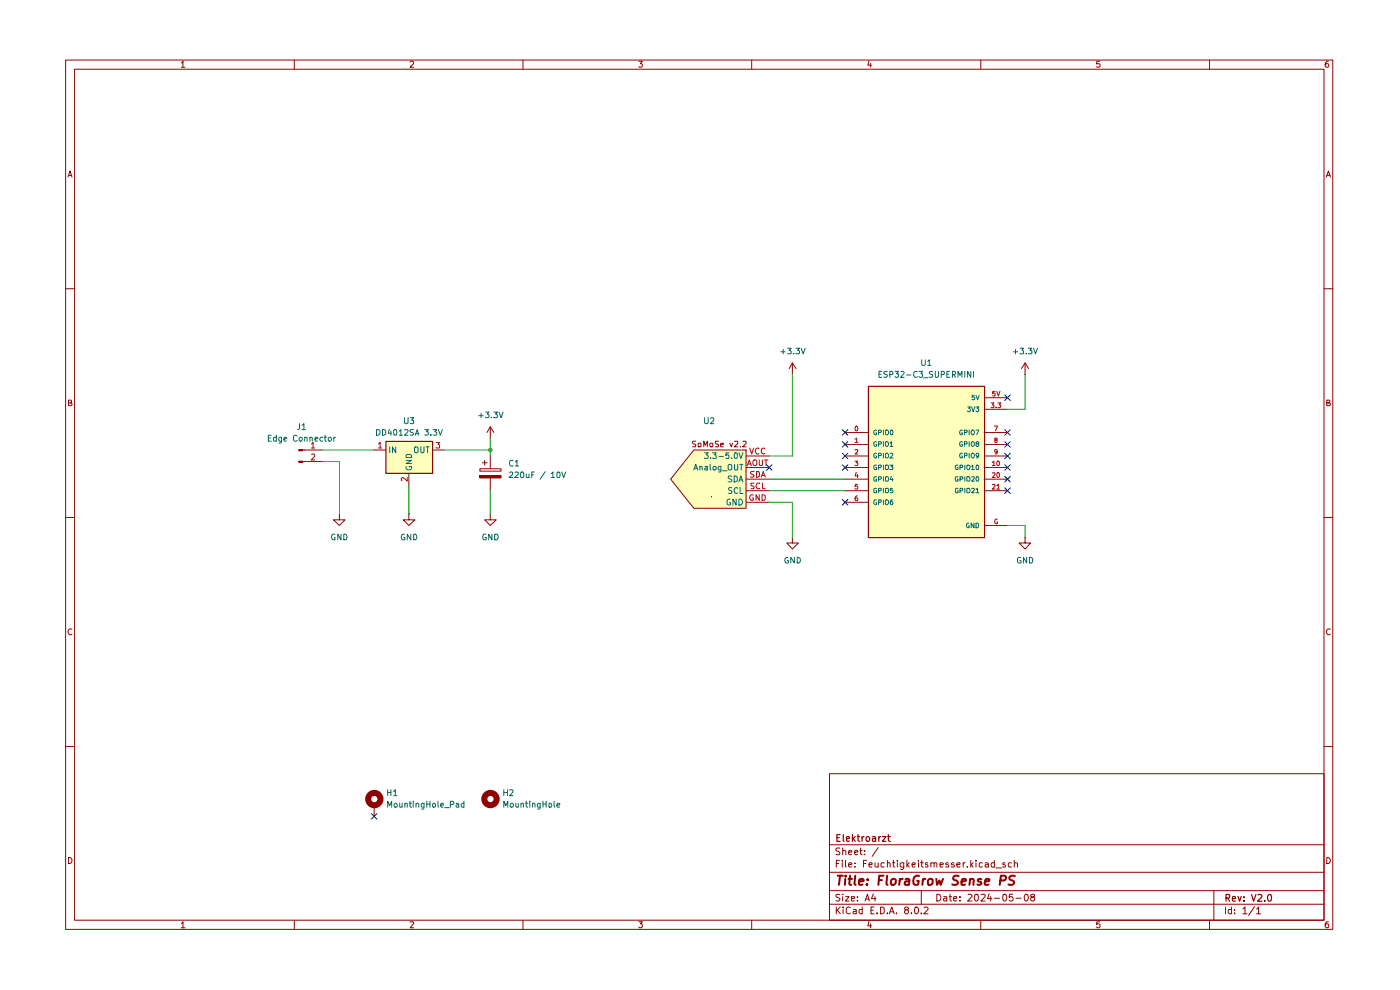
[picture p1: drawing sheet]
<svg xmlns="http://www.w3.org/2000/svg" width="297mm" height="210mm" viewBox="0 0 297 210" stroke-linecap="round" stroke-linejoin="round" font-family="sans-serif">
<g fill="none" stroke="#910000" stroke-width=".21">
<path d="M13.9 12.7h268.8v184.4h-268.8zM15.8 14.7h265.1v180.5h-265.1zM38.5 13.3h.1l.2-.3v1.3M38.5 14.3h.7M62.4 12.7v2M87 13.2l.5-.2 .3 .2-.1 .4-.7 .7h.8M111 12.7v2M135.5 13h.8l-.5 .5 .4 .1v.6h-.7M159.5 12.7v2M184.4 12.9l-.3 .9h.8M184.7 13.4v.9M208.1 12.7v2"/>
<path d="M233.3 13h-.6l-.1 .6h.7v.6h-.7M256.6 12.7v2M281.8 13a.71 .71 0 0 0-.7 .5 .71 .71 0 0 0 .3 .8l.4-.1v-.6l-.4-.1-.3 .3M14.4 37.5l.5-1.2 .4 1.2M14.5 37.2h.7M281.4 37.5l.4-1.2 .4 1.2M281.5 37.2h.6M13.9 61.3h1.9M280.9 61.3h1.8M14.5 85.5h.4l.3-.3-.2-.3h-.5v1.2h.6l.2-.5-.4-.1M281.5 85.5h.4l.2-.3-.1-.3h-.5v1.2h.6l.1-.5-.3-.1M13.9 109.8h1.9"/>
<path d="M280.9 109.8h1.8M15.3 133.5a.59 .59 0 0 0-.9 .5 .59 .59 0 0 0 .8 .6l.1-.1M282.2 133.5a.59 .59 0 0 0-.8 .5 .59 .59 0 0 0 .7 .6l.1-.1M13.9 158.4h1.9M280.9 158.4h1.8M176 164.1h104.9v31.1h-104.9zM176 179.2h104.9M178.2 180l-.6-.1-.3 .2 .1 .4 .8 .4-.1 .3h-.8M178.8 179.9v1.4M182.6 179.9v1.2l.3 .2M186.3 179.8l-1.3 1.8M14.5 181.9a.65 .65 0 0 1 .8 .6 .65 .65 0 0 1-.8 .7z"/>
<path d="M38.5 195.9l.3-.4v1.3M38.5 196.8h.7M62.4 195.2v1.9M87 195.6l.7-.1 .1 .3-.8 1h.8M111 195.2v1.9M135.5 195.5h.8l-.5 .5 .5 .2-.1 .5-.5 .1-.2-.2M159.5 195.2v1.9M176 191.8h104.9M176 188.9h104.9M176 185h104.9M177.4 192.4v1.4M177.4 183.2h.5"/>
<path d="M177.6 193l.7 .8M178.1 182.5h-.7v1.4M178.2 189.8h-.8l-.1 .3 .8 .4 .1 .4-.3 .2-.6-.1M178.3 192.4l-.9 .8M178.7 182.5v.2M178.7 183v.9M178.8 189.7v.1M178.8 180.5l.4-.1 .2 .1v.8M178.8 190.2v.9M178.9 192.4v.2M178.9 192.9v.9M179.4 190.2h.7l-.7 .9h.7"/>
<path d="M179.4 182.5v1.3l.1 .1M180 183.4l.7-.1-.2-.3-.5 .2v.6l.3 .1 .3-.1M180 180.8l.7-.1-.2-.3-.5 .1v.6l.3 .2 .3-.1M180.4 192.6l-.4-.2-.5 .3 .1 1 .4 .1 .4-.1M180.6 190.6l.7-.1-.1-.3h-.6v.8h.6M181.1 192.9h.5v.9M181.3 180.8l.7-.1-.2-.3h-.3l-.2 .1v.6l.2 .2 .4-.1M181.4 183.8v.1M181.4 183.1v.1M181.6 193.2l-.5 .1-.1 .2 .1 .3h.5M181.9 191v.1M181.9 190.2v.2"/>
<path d="M182.4 180.4h.5M182.9 192.9h-.5l-.2 .7a.45 .45 0 0 0 .7 .2M182.9 192.4v1.4M183.2 183.2h.5M183.4 181.2v.1M183.4 180.5h.1M183.5 191.1l.5-1.4 .4 1.4M183.7 190.7h.7M183.8 182.5h-.6v1.4M184.4 195.4l-.3 1h.8M184.4 183.4l.6-.1-.1-.3h-.4l-.1 .2v.6l.1 .1 .4-.1M184.7 196v.8"/>
<path d="M184.8 193.1h.5M185.3 189.6l-.4 1h.9M185.5 192.4h-.7v1.4h.7M185.6 183v.8l.3 .1 .4-.1M185.6 190.2v.9M186 193.7v.1M186.3 183v.9M186.8 192.4h.4l.4 .3v.8l-.4 .3h-.4zM187.6 183.1l-.4-.1-.3 .3 .1 .5h.6M188.3 193.7v.1M188.3 183.1l.4-.1 .1 .2v.7M188.3 182.5v1.4"/>
<path d="M188.7 193.8l.5-1.4 .5 1.4M188.8 193.4h.7M189.4 183h.5M189.5 182.5v1.3l.4 .1M190.2 193.7v.1M190.4 182.5v.2M190.4 183v.9M191.7 183v1.2a.45 .45 0 0 1-.7 .2M191.7 183.1l-.4-.1-.3 .3v.5h.7M192.1 193l-.2-.3 .2-.3h.4l.2 .3v.2l-.7 .3-.1 .4 .2 .2h.4l.2-.2-.2-.6M192.4 182.5v1.4M192.5 183.4l.4 .5"/>
<path d="M192.9 183l-.5 .5M193.3 193.7v.1M193.5 183.4l.7-.1-.2-.3h-.3l-.2 .2v.6l.2 .1 .4-.1M194.1 192.6l.2-.2a.75 .75 0 0 1 .6 .7 .75 .75 0 0 1-.6 .7l-.2-.1-.1-.4zM194.9 182.5v.2M194.9 183v.9M195.3 183h.6M195.4 193.7v.1M195.4 188.9v2.9M195.5 182.5v1.3l.4 .1M196 192.6l.6-.2 .3 .4-.9 1h.9M196.8 183.1l-.3-.1-.2 .3 .1 .1h.3l.2 .4-.2 .1-.4-.1"/>
<path d="M197.5 183.1l.4-.1 .3 .2v.7M197.5 183v.9M198.2 183.2l.1-.2 .4 .2v.7M198.7 189.7a.73 .73 0 0 1 .9 .7 .73 .73 0 0 1-.9 .7zM199.4 183.4l.7-.1-.1-.2h-.6v.7h.6M200.2 190.2h.6l.1 .9M200.9 190.5l-.7 .1v.4h.7M201.2 183.1l-.3-.1-.3 .3 .1 .1 .5 .1 .1 .3-.3 .1-.4-.1M201.4 190.2h.5M201.5 189.7v1.3l.4 .1M202.3 190.6l.7-.1-.1-.3h-.5l-.1 .2v.6l.2 .1 .4-.1M202.4 183.1l-.3-.1-.3 .3 .1 .1 .5 .1 .1 .3-.3 .1-.4-.1"/>
<path d="M203 183.4l.7-.1v-.2l-.5-.1-.2 .2 .1 .6h.6M203.7 191v.1M203.7 190.2v.2M204.3 183v.9M204.8 183l-.5 .3M205.2 183.8v.1M205.4 189.8l.5-.1 .3 .4-.9 1h.9M205.9 182.5v1.4M206 183.4l.5 .5M206.5 183l-.6 .5M206.9 189.8h.5a1.01 1.01 0 0 1-.2 1.3 .87 .87 0 0 1-.3-1.3zM207 182.5v.2"/>
<path d="M207 183v.9M208.1 195.2v1.9M208.1 189.8h.8l.1 .3-.9 1h.9M208.4 183.1l-.4-.1-.3 .3 .1 .5h.6M209 183.1l.4-.1 .3 .2v.7M209.7 183.3l-.7 .1v.4h.7M209.8 189.6l-.3 1h.9M210.2 190.2v.9M210.9 183.1l-.4-.1-.2 .3v.5h.6M210.9 190.5h1.1M210.9 182.5v1.4M211.3 184.1h1.2"/>
<path d="M212.8 189.8l.3-.1a.73 .73 0 0 1 .5 .7 .73 .73 0 0 1-.5 .7l-.3-.1-.1-.5zM213.2 183.1l-.3-.1-.2 .3 .1 .1h.3l.2 .4-.2 .1-.4-.1M214.6 183.1l-.4-.1-.3 .3 .1 .5h.6M214.8 189.7h-.6l-.1 .7 .6-.2 .2 .3v.4l-.2 .2-.6-.1M215.2 183.1l.4-.1 .3 .2v.7M215.2 182.5v1.4M215.5 190.5h1.1M217.5 189.8l.1-.1a.73 .73 0 0 1 .6 .7 .73 .73 0 0 1-.6 .7l-.3-.6zM219 190.3l-.4-.3a.43 .43 0 0 1 .5-.3 .43 .43 0 0 1 .4 .3l-.9 .5v.4l.4 .2h.2l.3-.2v-.4l-.3-.2M233.3 195.5h-.6l-.1 .6 .2-.1h.3l.3 .2v.3l-.3 .3h-.3l-.2-.2M256.6 195.2v1.9M257.5 188.9v6.3"/>
<path d="M260 192.4v1.4M261.2 192.9h-.5l-.1 .3v.4l.2 .2h.4M261.2 192.4v1.4M261.9 193.7v.1M261.9 192.9v.2M263.7 192.8l.4-.4v1.4M263.7 193.8h.8M266.1 192.3l-1.2 1.9M266.6 192.8l.4-.4v1.4M266.6 193.8h.8M281.5 181.9a.65 .65 0 0 1 .7 .6 .65 .65 0 0 1-.7 .7zM281.8 195.5h-.4l-.3 .5v.5l.3 .3 .4-.1v-.7h-.4l-.3 .2"/>
</g>
<g fill="none" stroke="#910000" stroke-width=".25">
<path d="M177.5 177.7h.5M178.2 177h-.7v1.5h.7M178.9 177v1.4l.2 .1M179.6 178l.6-.2-.1-.3h-.4l-.1 .7 .1 .3 .5-.1M180.8 177v1.5M181 177.9l.4 .6M181.4 177.5l-.6 .5M181.9 177.5h.5M182 177v1.2l.4 .3M182.9 177.5v1M183.3 177.5l-.4 .3M183.8 177.6l.4-.1a.6 .6 0 0 1 0 1h-.2a.6 .6 0 0 1-.2-.9z"/>
<path d="M185.1 177.5h.6l.1 1M185.8 177.8l-.7 .2v.4h.7M186.4 177.5v1M186.9 177.5l-.5 .3M187.2 177.5h.8l-.8 1h.8M188.3 177.5h.6M188.5 177v1.2l.4 .3M260.1 190.5l.7-.1 .1-.6-.8-.1v1.5M260.4 190.5l.5 .7M261.4 190.7l.7-.1-.1-.4h-.5l-.1 .7 .2 .3 .4-.1M262.6 190.2l.4 1 .3-1M263.9 191v.2"/>
<path d="M263.9 190.2v.2M265.5 189.7l.4 1.5 .5-1.5M266.9 189.8h.7l.1 .4-.9 1h.9M268.3 191v.2M269.1 189.8h.5a.93 .93 0 0 1-.3 1.4 .93 .93 0 0 1-.2-1.4z"/>
</g>
<g fill="none" stroke="#910000" stroke-width=".42">
<path d="M177.7 185.8h1.1M178.2 185.8l-.2 1.9M179.3 186.4l-.1 1.3M179.4 185.8v.1M180 186.4h.8M180.3 185.8l-.1 1.6 .4 .3M181.4 185.8l-.1 1.6 .2 .3M182.2 187l1-.1-.1-.4a.6 .6 0 0 0-.8 .2v.9h.7M184 187.5l-.1 .2-.1-.1 .2-.1-.1 .2M184.1 186.5v.2M186.4 186.7h.7M187.4 185.8h-.9l-.2 1.9"/>
<path d="M188.2 185.8l-.2 1.6 .3 .3M189.1 186.6l.6-.2 .4 .4-.1 .6-.4 .3-.5-.1-.1-.2zM190.9 186.4l-.2 1.3M191.5 186.4h-.2l-.5 .4M192.1 186.5h.8l-.1 1.2M192.9 186.9l-.9 .1-.1 .2v.4h.9M195 185.8a.91 .91 0 0 0-1 .2 .91 .91 0 0 0-.3 .9l.1 .5a.72 .72 0 0 0 1 .1l.1-.6h-.3M195.8 186.4l-.1 1.3M196.3 186.4l-.6 .4M196.8 186.8a.63 .63 0 0 1 1.1-.2v.8a.63 .63 0 0 1-1.1 .1zM198.6 186.4l.2 1.3 .5-.9 .3 .9 .5-1.3M203.4 185.8h-.8l-.3 .1-.1 .4 .1 .3 .7 .3 .2 .5a.86 .86 0 0 1-1.2 .2"/>
<path d="M204 187l.9-.1v-.4l-.6-.1-.3 .3v.9h.7M205.7 186.6l.4-.2 .4 .1v1.2M205.8 186.4l-.2 1.3M208.2 186.5a.48 .48 0 0 0-.8 .3l.3 .2 .4 .1 .1 .3a.6 .6 0 0 1-.9 .2M209 187l.9-.1v-.4h-.8l-.2 .9 .2 .3 .6-.1M212.3 186.8l.9-.1 .2-.6v-.2l-.3-.1h-.8l-.2 1.9M215.3 185.8h-.8l-.4 .3 .1 .4 .8 .4 .1 .5-.4 .3-.8-.1"/>
</g>
<g fill="#ffb">
<path d="M184.2 81.9h24.6v32.1h-24.6z"/>
<path d="M147.2 95.5h11.1v12.3h-11.1l-4.9-6.2z"/>
<path d="M81.8 93.6h9.9v6.8h-9.9z"/>
</g>
<g fill="none" stroke="#910000" stroke-width=".21">
<path d="M168.1 79.5h.1M168.1 77l-.7 1.2M168.1 77v2.5M168.1 77l.8 1.2M217.5 79.5h.1M217.5 77l-.8 1.2M217.5 77v2.5M217.5 77l.7 1.2M63.4 97.8h.8v.3h-.8zM64.2 97.9h.4M64.2 95.5h.4M147.2 95.5h11.1v12.3h-11.1l-4.9-6.2z"/>
<path d="M147.6 93.6h-.6v.5a.47 .47 0 0 1 .5 .2 .47 .47 0 0 1 0 .5h-.6M148.2 94l.5 .1-.1 .7-.5-.1zM149.3 94.8v-1.2l.3 .8 .5-.8v1.2M150.7 94h.5v.8l-.5-.1-.1-.5zM152.4 93.6l-.6 .1v.3l.6 .4v.4h-.6M152.9 94.4l.6-.1v-.3h-.6v.2v.6h.6M154.8 94l.3 .8 .3-.8M155.8 93.7l.6-.1 .1 .5-.8 .7h.8M157.1 94.7v.1M157.6 93.7l.6-.1 .1 .5-.8 .7h.8M158.3 99.2h4.9M158.3 96.7h4.9"/>
<path d="M179.3 91.7h4.9M179.3 94.3h4.9M179.3 99.2h4.9M179.3 96.7h4.9M208.8 91.7h4.9M208.8 94.3h4.9M208.8 99.2h4.9M208.8 96.7h4.9M208.8 86.8h4.9M208.8 84.4h4.9M150.9 105.4h.1M158.3 101.6h4.9"/>
<path d="M158.3 104.1h4.9M158.3 106.5h4.9M168.1 114v1.2h1.3l-1.3 1.3-1.2-1.3h1.2M168.1 114h.1M179.3 101.6h4.9M179.3 104.1h4.9M179.3 106.5h4.9M208.8 101.6h4.9M208.8 104.1h4.9M208.8 111.5h4.9M217.5 114v1.2h1.1l-1.1 1.3-1.3-1.3h1.3M217.5 114h.1"/>
</g>
<path d="M184.2 82h24.7v32h-24.7z" fill="none" stroke="#910000" stroke-width=".25"/>
<g fill="none" stroke="#006665" stroke-width=".21">
<path d="M147.2 99.7l.4-1.2 .4 1.2M147.4 99.4h.5M148.5 99l.4-.1 .1 .8M148.5 98.9v.8M149.5 96h.7l-.4 .5 .4 .2v.4l-.1 .1-.6-.1M149.6 98.9h.5v.8h-.5l-.1-.3 .6-.2M150.7 98.5v1l.1 .2M150.7 97.1v.1M151.2 96h.7l-.3 .5 .3 .1v.5h-.7M151.3 99h.5l.1 .5-.1 .2h-.4l-.1-.2zM152.5 96.8h1M152.9 99.7h-.4l-.1-.2 .1-.6h.4v1.1l-.5 .1"/>
<path d="M153.3 99.9h.9M154.5 98.7l.2-.2 .5 .2v.8l-.1 .2h-.5l-.1-.2zM154.6 96h-.6v.6l.1-.1h.4l.1 .1v.5h-.6M155.2 97.1v.1M155.8 98.5l.1 1.2h.5l.1-.2v-1M155.8 96.1l.4-.1 .2 .3v.8l-.2 .1-.4-.1zM156.8 96l.4 1.2 .4-1.2M156.9 98.5h.7M157.3 98.5v1.2M186 91.3l-.3-.1-.3 .3v.5l.3 .2h.3v-.4h-.2M186 93.8l-.3-.1-.3 .2v.5l.3 .3 .3-.1v-.3h-.2M186 96.2l-.3-.1-.3 .3v.5l.3 .2h.3v-.4h-.2"/>
<path d="M186 98.7h-.5l-.1 .1v.6l.1 .2h.5v-.4h-.2M186.4 91.7h.5l.1-.3-.2-.2h-.4v1M186.4 94.2h.5l.1-.4-.2-.1h-.4v1M186.4 96.6h.5l.1-.2-.2-.3h-.4v1M186.4 99.2h.4l.2-.3-.1-.2h-.5v.9M187.4 91.2v1M187.4 93.7v1M187.4 96.1v1M187.4 98.7v.9M187.8 91.4l.5-.2a.6 .6 0 0 1 0 1l-.5-.1zM187.8 93.8l.5-.1a.6 .6 0 0 1 0 1l-.5-.2zM187.8 96.3l.5-.2a.6 .6 0 0 1 0 1l-.5-.1z"/>
<path d="M187.8 98.8h.6l.1 .5-.2 .3h-.4zM188.8 98.7h.6l-.3 .3h.3v.2v.4l-.6-.1M188.8 94l.3-.3v1M188.8 96.2l.4-.1 .2 .4-.6 .6h.6M188.8 94.7h.6M188.9 91.3l.2-.1a.55 .55 0 0 1 .3 .5 .55 .55 0 0 1-.3 .5l-.3-.4zM203.2 98.7l-.5 .1-.1 .4 .2 .4h.4v-.4h-.1M203.7 99.2l.5-.1v-.4h-.5v.9M204.2 91.3a.45 .45 0 0 0-.6 .4 .45 .45 0 0 0 .6 .5v-.4h-.2M204.2 93.8a.45 .45 0 0 0-.6 .4 .45 .45 0 0 0 .6 .4v-.3h-.2M204.2 96.2a.45 .45 0 0 0-.6 .4 .45 .45 0 0 0 .6 .5v-.4h-.2M204.6 91.7h.5l.1-.3-.2-.2h-.4v1"/>
<path d="M204.6 94.2h.5l.1-.4-.2-.1h-.4v1M204.6 96.6h.5v-.4l-.5-.1v1M204.7 98.7v.9M205.1 98.8h.6l.1 .5-.2 .3h-.3l-.2-.2zM205.3 86.3h.6l-.4 .4 .4 .2-.1 .3-.4 .1-.1-.1M205.6 91.2v1M205.6 93.7v1M205.6 96.1v1M206.1 98.9l.3-.2v.9M206.1 86.3l.4 1 .3-1M206.1 99.6h.6M206.3 91.2h.2a.6 .6 0 0 1 0 1h-.2a.6 .6 0 0 1 0-1z"/>
<path d="M206.3 93.7h.2a.6 .6 0 0 1 0 1h-.2a.6 .6 0 0 1 0-1zM206.3 96.1h.2a.6 .6 0 0 1 0 1h-.2a.6 .6 0 0 1 0-1zM206.7 83.9h-.4l-.1 .4 .4-.1 .2 .2-.1 .4-.5-.1M207 86.3h.6l-.3 .4 .3 .2v.3l-.5 .1-.1-.1M207 83.9l.4 .9 .3-.9M207 91.2h.6l-.4 1M207.2 98.7a.47 .47 0 0 1 .5 .4 .47 .47 0 0 1-.5 .5l-.2-.3zM207.2 94.1l-.2-.2 .2-.2 .4 .1v.3h-.4l-.2 .2 .2 .4 .4-.2-.1-.4M207.6 96.6l-.1 .2h-.3l-.2-.2 .2-.5 .4 .1a.73 .73 0 0 1-.2 .9h-.3M154.9 106l-.1-.1a.64 .64 0 0 0-.6 .6 .64 .64 0 0 0 .5 .6l.3-.1v-.4h-.3M155.2 103.5l-.4-.1-.2 .3v.2l.6 .3v.3l-.1 .2-.5-.1M155.2 101h-.6v.5l.5 .1 .1 .4-.2 .2-.5-.1"/>
<path d="M155.7 101l.6 .1 .1 .2v.6l-.4 .3h-.3zM156.2 105.9v1.2l-.7-1.2v1.2M156.5 103.6l-.3-.2a.65 .65 0 0 0-.5 .6 .65 .65 0 0 0 .5 .7l.3-.2M156.8 105.9a.65 .65 0 0 1 .7 .6 .65 .65 0 0 1-.7 .6zM156.8 102.2l.4-1.2 .4 1.2M156.9 101.8h.6M157 103.4v1.3h.6M186 101.1h-.5l-.1 .2v.6l.1 .2h.5v-.5h-.2M186 103.6h-.5l-.1 .2v.5l.1 .2h.5v-.4h-.2M186 106h-.5l-.1 .3v.5l.3 .3 .3-.1v-.4h-.2M186.4 101.6h.4l.2-.1-.1-.4h-.5v1M186.4 104.1h.4l.2-.2-.1-.3h-.5v.9"/>
<path d="M186.4 106.5h.4l.2-.1-.1-.4h-.5v1.1M187.4 101.1v1M187.4 103.6v.9M187.4 106v1.1M187.8 101.2h.6l.1 .5-.2 .4-.5-.1zM187.8 103.7h.6a.64 .64 0 0 1-.1 .8l-.5-.1zM187.9 106h.4a.66 .66 0 0 1 0 1.1l-.5-.2zM189.1 101l-.3 .7h.6M189.4 103.6h-.5l-.1 .4h.6v.5l-.6-.1M189.4 106h-.4l-.2 .5 .1 .5a.32 .32 0 0 0 .5-.1 .32 .32 0 0 0 0-.4 .32 .32 0 0 0-.5 0l-.1 .1M189.4 101.5v.6M203.2 101.1l-.5 .1-.1 .4 .2 .5h.4v-.5h-.1"/>
<path d="M203.2 103.6l-.5 .1-.1 .4 .2 .4h.4v-.4h-.1M203.7 101.6h.4l.2-.1-.1-.4h-.5v1M203.7 104.1h.4l.2-.2-.1-.3h-.5v.9M204.7 101.1v1M204.7 103.6v.9M205.1 101.2h.6l.1 .5-.2 .4-.5-.1zM205.1 103.7h.6a.64 .64 0 0 1-.1 .8l-.5-.1zM205.5 111l-.1-.1-.4 .3v.5l.4 .3 .2-.1v-.4h-.2M206.1 101.2l.5-.1 .1 .2-.6 .8h.6M206.1 103.7l.5-.1 .1 .2-.6 .7h.6M206.6 110.9v1.1l-.6-1.1v1.1M207 103.8l.4-.2v.9"/>
<path d="M207 110.9a.52 .52 0 0 1 .6 .6 .52 .52 0 0 1-.6 .5zM207 104.5h.6M207.1 101.2l.1-.1a.47 .47 0 0 1 .5 .5 .47 .47 0 0 1-.5 .5l-.2-.4z"/>
</g>
<g fill="none" stroke="#b90000" stroke-width=".21">
<path d="M158.5 98.8l.5-1.2 .4 1.2M158.7 98.4h.6M159 95l.5 1.3 .4-1.3M159.9 97.6h.5a.77 .77 0 0 1-.2 1.2l-.3-.1a.87 .87 0 0 1 0-1.1zM161 95.2l-.2-.2a.6 .6 0 0 0-.6 .7 .6 .6 0 0 0 .8 .5M161.1 97.6v.9l.2 .3 .5-.1v-1.1M162.2 97.6h.7M162.3 95.2l-.3-.2a.65 .65 0 0 0-.5 .7 .65 .65 0 0 0 .5 .6l.3-.1M162.5 97.6v1.2M181.4 93.2l.3-.3v.9M181.4 95.5l.5-.1 .1 .1-.6 .8h.6M181.4 97.8h.6l-.4 .4 .4 .1-.1 .5-.5-.1"/>
<path d="M181.4 93.8h.6M181.6 90.4a.53 .53 0 0 1 .4 .5 .53 .53 0 0 1-.4 .5l-.2-.6zM210.3 85.5h.6l-.4 .4 .4 .1v.4h-.6M210.5 98.1l.4-.3v1M210.5 98.8h.6M210.9 90.4h.7l-.4 1M211.1 83h-.5v.5l.1-.2 .4 .2v.4h-.5M211.2 93.3l-.2-.3 .4-.1 .1 .3-.5 .2v.4h.4l.1-.4-.1-.1M211.3 86.4v.1M211.4 83l.4 1 .3-1M211.5 97.9l.1-.1a.47 .47 0 0 1 .5 .5 .47 .47 0 0 1-.5 .5l-.2-.4zM211.5 95.8l-.1 .2-.4-.1v-.4h.5v.6l-.4 .2"/>
<path d="M211.7 85.5h.6l-.3 .4h.2l.1 .4-.2 .2-.4-.1M159.8 105a.61 .61 0 0 0-.8 .3 .61 .61 0 0 0 .3 .8h.5v-.5h-.2M160 102.5l-.7 .1v.3l.7 .4-.2 .4h-.5M160 100h-.6l-.2 .2 .3 .4h.2l.3 .3-.1 .2h-.7M160.5 100h.4a.66 .66 0 0 1 .2 .8 .66 .66 0 0 1-.6 .4zM161.1 104.9v1.2l-.7-1.2v1.2M161.2 102.6l-.6-.1-.2 .5 .2 .7 .6-.1M161.5 101.2l.4-1.2 .4 1.2M161.7 104.9l.6 .3v.7l-.1 .2h-.5zM161.7 100.9h.6M161.8 102.5v1.2h.5M181.6 100.2l-.2 .8h.7"/>
<path d="M181.9 102.7h-.4l-.1 .5 .4-.1 .2 .2-.1 .4h-.5M181.9 105.2l-.3 .1-.2 .7 .2 .2 .4-.2-.1-.4h-.4l-.1 .2M181.9 100.6v.7M210.5 100.4l.5-.1 .1 .2-.6 .8h.6M210.5 102.8l.4-.1 .2 .2-.6 .9h.6M211.4 103l.4-.3v1.1M211.4 103.8h.6M211.5 100.4l.1-.1a.52 .52 0 0 1 .5 .5 .52 .52 0 0 1-.4 .5l-.3-.4zM211.5 110.2l-.2-.1-.3 .3v.5l.3 .2 .3-.1v-.3h-.2"/>
</g>
<path d="M63.4 97.8h.8v.3h-.8z" fill="#910000"/>
<path d="M63.4 95.4h.8v.2h-.8z" fill="none" stroke="#910000" stroke-width=".21"/>
<path d="M63.4 95.4h.8v.2h-.8z" fill="#910000"/>
<g fill="none" stroke="#910000" stroke-width=".21">
<path d="M64.6 95.5h3.7M64.6 97.9h3.7M79.4 95.5h2.4M91.7 95.5h2.5M101.8 99.4h4.5v.5h-4.5zM102.3 98.2h1M102.8 97.7v1M104 93h.1M104 90.5l-.7 1.2M104 90.5v2.5M104 90.5l.8 1.2M72 109v1.3h1.2l-1.2 1.2-1.3-1.2h1.3"/>
<path d="M72 109h.1M86.7 109v1.3h1.3l-1.3 1.2-1.1-1.2h1.1M86.7 109h.1M86.7 100.4v2.5M101.8 100.9h4.5v.5h-4.5z"/>
</g>
<path d="M66.1 94.2l.3-.4v1.2M66.1 96.4h.7v.4l-.8 .8h.8M66.1 95h.7M80.3 94.2l.3-.4v1.2M80.3 95h.7M92.5 93.8h.8l-.4 .5 .4 .1v.5h-.8M86.4 101.3v.8l-.9-.8-.4 .3 .2 .4" fill="none" stroke="#b90000" stroke-width=".21"/>
<path d="M81.9 93.6h9.9v6.8h-9.9z" fill="none" stroke="#910000" stroke-width=".25"/>
<path d="M82.7 94.8v1.2M83.9 94.8v1.2l-.6-1.2v1.2M86.1 98.9v.5a.61 .61 0 0 0 .8 .3 .61 .61 0 0 0 .3-.8h-.4v.2M86.1 97.7h1.2l-1.2 .6h1.2M86.1 96.6l.3-.2h.7l.2 .7h-1.2zM87.9 94.9l.3-.1 .5 .1v1l-.3 .1-.5-.1zM89.3 94.8v1.1l.2 .1 .5-.2v-1M90.4 94.8h.7M90.7 94.8v1.2" fill="none" stroke="#006665" stroke-width=".21"/>
<path d="M101.8 100.9h4.5v.5h-4.5z" fill="#910000"/>
<path d="M104 96.7v2.7M104 109v1.3h1.3l-1.3 1.2-1.2-1.2h1.2M104 109h.1M104 101.4v2.7M79.4 170.6v2.6" fill="none" stroke="#910000" stroke-width=".21"/>
<g fill="none" stroke="#910000" stroke-width="1.3">
<circle cx="79.4" cy="169.5" r="1.31"/>
<circle cx="104" cy="169.5" r="1.31"/>
</g>
<path d="M168.1 79.5v17.2h-4.9M217.5 79.5v7.3h-3.8M68.3 95.5h11.1M68.3 97.9h3.7v11.1M94.2 95.5h9.8M104 93v3.7M86.7 102.9v6.1M104 104.1v4.9M163.2 101.6h16.1M163.2 104.1h16.1M163.2 106.5h4.9v7.5M213.7 111.5h3.8v2.5" fill="none" stroke="#090" stroke-width=".21"/>
<g fill="none" stroke="#00008a" stroke-width=".21">
<path d="M162.6 98.6l1.2 1.2M163.8 98.6l-1.2 1.2M178.7 96.1l1.2 1.2M178.7 98.6l1.2 1.2M178.7 93.7l1.2 1.2M178.7 91.1l1.2 1.2M179.9 96.1l-1.2 1.2M179.9 98.6l-1.2 1.2M179.9 93.7l-1.2 1.2M179.9 91.1l-1.2 1.2M213.1 91.1l1.2 1.2M213.1 93.7l1.2 1.2"/>
<path d="M213.1 96.1l1.2 1.2M213.1 98.6l1.2 1.2M213.1 83.8l1.2 1.2M214.3 91.1l-1.2 1.2M214.3 93.7l-1.2 1.2M214.3 96.1l-1.2 1.2M214.3 98.6l-1.2 1.2M214.3 83.8l-1.2 1.2M178.7 106l1.2 1.1M179.9 106l-1.2 1.1M213.1 103.5l1.2 1.2M213.1 101l1.2 1.2"/>
<path d="M214.3 103.5l-1.2 1.2M214.3 101l-1.2 1.2M78.8 172.6l1.2 1.2M80 172.6l-1.2 1.2"/>
</g>
<circle cx="104" cy="95.5" r=".47" fill="#090"/>
<g fill="none" stroke="#006665" stroke-width=".21">
<path d="M165.6 74.6h1M166.2 74.1v1M167.1 73.9h.7l-.4 .4 .4 .2v.6l-.7-.1M168.4 75v.1M168.9 73.9h.7l-.4 .4 .4 .2v.4l-.1 .2-.6-.1M170 73.9l.4 1.2 .4-1.2M186.5 79.4h.4M187.1 78.8h-.6v1.2h.6M188.3 78.9h-.7v.4l.5 .2 .2 .3-.3 .2h-.5M188.8 79.5l.6-.1v-.5l-.6-.1v1.2M189.9 78.8h.7l-.4 .5h.3l.1 .2-.1 .5h-.5l-.1-.1M191.1 78.9l.5-.1 .2 .3-.8 .9h.8"/>
<path d="M192.3 79.5h.9M194.6 78.9h-.1a.45 .45 0 0 0-.7 .1l.1 .8a.37 .37 0 0 0 .3 .3 .37 .37 0 0 0 .4-.2M194.9 78.8h.8l-.3 .5 .3 .1v.5l-.2 .1h-.4l-.2-.1M195.5 76.3v1l.2 .2h.4l.2-.2v-1M196.8 76.7l.3-.4v1.2M196.8 77.5h.7M197.8 78.9l-.4-.1-.3 .2 .1 .3 .6 .2v.4l-.2 .1h-.5M198.4 78.8v1.1l.2 .1h.4l.1-.2v-1M199.7 79.5l.6-.1v-.5l-.6-.1v1.2M200.9 79.4h.4M201.5 78.8h-.6v1.2h.6M202.1 79.5l.5-.1v-.5l-.5-.1v1.2"/>
<path d="M202.3 79.5l.4 .5M204.7 78.8v1.2M205.9 78.8v1.2l-.6-1.2v1.2M206.5 78.8v1.2M215 74.6h.9M215.4 74.1v1M216.4 73.9h.7l-.3 .4 .3 .2v.5h-.7M217.7 75v.1M218.1 73.9h.8l-.4 .4 .4 .2v.5h-.8M219.2 73.9l.5 1.2 .4-1.2M56.9 92.9h.5M57.5 92.3h-.6v1.3h.6"/>
<path d="M58.6 92.8h-.6v.6l.2 .2 .4-.1M58.6 92.3v1.3M59.7 92.7v1.1l-.2 .2-.3-.1M59.7 92.8a.36 .36 0 0 0-.6 .2l.1 .5h.5M60.2 93.2l.6-.2-.1-.3-.5 .2v.5l.2 .2 .3-.1M63 92.5l-.4-.2-.3 .4 .1 .7 .2 .2 .4-.2M63.5 92.8l.4-.1 .2 .3v.3l-.2 .3-.4-.3zM63.5 89.9v1l-.4 .2M64 90.2l.5-.3v1.2M64 91.1h.8M64.6 92.8h.5v.8M64.6 92.7v.9"/>
<path d="M65.7 92.8h.5v.8M65.7 92.7v.9M66.8 93.2l.6-.2-.1-.3-.5 .1v.7h.5M68.4 92.8l-.3-.1-.2 .3v.3l.2 .3 .3-.1M68.8 92.7h.5M69 92.3v1.1l.3 .2M69.7 92.8l.4-.1 .2 .3v.3l-.2 .3-.5-.3zM70.8 92.7v.9M71.2 92.7l-.4 .3M79.9 91.1h.5a.66 .66 0 0 1 .2 .8 .66 .66 0 0 1-.7 .4zM81.1 91.1h.5l.2 .3v.7l-.4 .2h-.3zM82.6 91.1l-.3 .8h.8"/>
<path d="M82.9 91.5v.8M83.5 91.3l.2-.2h.3a.77 .77 0 0 1-.1 1.2l-.4-.2zM84.7 91.5l.3-.4v1.2M84.7 92.3h.7M85.8 91.2l.6-.1 .2 .2-.1 .3-.7 .7h.8M85.8 88.6v1l.3 .3h.2l.3-.3v-1M87 88.6h.8l-.5 .5 .5 .1v.6h-.8M87.8 91.1h-.6l-.2 .2 .2 .4h.3l.3 .3-.1 .2h-.7M88.1 92.3l.4-1.2 .4 1.2M88.2 92h.6M90.1 91.1h.8l-.4 .5 .4 .2-.1 .4h-.7M91.4 92.2v.1"/>
<path d="M91.9 91.1h.8l-.5 .5 .5 .2-.1 .4h-.7M93 91.1l.4 1.2 .4-1.2M101.6 88.2h.9M102.1 87.7v.9M103 87.4h.8l-.5 .4 .5 .3v.3l-.2 .2-.6-.1M104.3 88.5v.1M104.8 87.4h.7l-.4 .4 .4 .3v.3l-.1 .2-.6-.1M105.9 87.4l.4 1.2 .4-1.2M108.8 97.7h-.1a.66 .66 0 0 0-.6 .4 .66 .66 0 0 0 .2 .7h.5M109.3 98l.4-.3v1.1M109.3 98.8h.7M149.5 88.6v1l.2 .3h.3l.2-.3v-1"/>
<path d="M150.7 88.8l.2-.2h.4l.1 .2v.4l-.7 .7h.7M196 80.1h.9M203.2 80v-1.2l.5 .8 .4-.8v1.2M71.1 113.3h-.5l-.3 .5 .3 .7h.5v-.5h-.2M72.3 113.3v1.2l-.6-1.2v1.2M72.9 113.3a.66 .66 0 0 1 .7 .5 .66 .66 0 0 1-.2 .7h-.5zM85.8 113.3a.66 .66 0 0 0-.7 .5 .66 .66 0 0 0 .3 .7l.5-.1v-.4h-.3M87.2 113.3v1.2l-.8-1.2v1.2M87.8 113.3a.66 .66 0 0 1 .6 .5 .66 .66 0 0 1-.2 .7h-.4zM103.1 113.3a.66 .66 0 0 0-.7 .5 .66 .66 0 0 0 .3 .7l.5-.1v-.4h-.3M104.3 113.3v1.2l-.6-1.2v1.2M104.9 113.3h.5l.2 .3 .1 .4-.3 .5h-.5z"/>
<path d="M108.1 100.2h.6v.4l-.7 .7h.7M109.3 100.2h.6v.4l-.7 .7h.7M110.5 100.2l.4-.1a.86 .86 0 0 1 .1 1.2h-.4l-.2-.2zM111.6 100.5l.1 .8 .5-.1M112.2 100.5v.8M112.8 100.7h.4M113.3 100.1h-.5v1.2M115.7 100l-1.1 1.6M117 100.5l.3-.4v1.2M117 101.3h.6M118.2 100.2l.3-.1a.77 .77 0 0 1 .2 1.2h-.4l-.2-.2zM119.2 100.1l.4 1.2 .4-1.2"/>
<path d="M167.2 118.3l-.1-.1a.66 .66 0 0 0-.6 .5 .66 .66 0 0 0 .2 .7l.6-.1v-.4h-.3M168.5 118.2v1.2l-.7-1.2v1.2M169.1 118.2a.66 .66 0 0 1 .7 .5 .66 .66 0 0 1-.3 .7h-.4zM216.5 118.3a.45 .45 0 0 0-.6 .2v.7l.1 .2 .6-.1v-.4h-.2M217.8 118.2v1.2l-.7-1.2v1.2M218.4 118.2l.7 .3v.7l-.2 .2h-.5zM82.2 171.2v-1.2l.5 .9 .4-.9v1.2M82.2 168.1h.7M82.2 167.5v1.3M82.9 167.5v1.3M83.5 167.9l.4-.4v1.3M83.5 168.8h.7"/>
<path d="M83.7 170.5l.3-.1 .3 .2-.1 .5h-.5zM84.8 170.4v.7h.5M85.3 170.4v.8M85.9 170.6l.2-.2 .3 .1v.7M85.9 170.4v.8M86.8 170.4h.5M87 170v1.1l.3 .1M87.7 170v.1M87.7 170.4v.8M88.3 170.6l.1-.2 .5 .2v.6M88.3 170.4v.8M90 170.4v1l-.3 .3-.3-.1"/>
<path d="M90 170.5h-.6v.5a.36 .36 0 0 0 .6 .1M90.5 170.6h.7M90.5 170v1.2M91.2 170v1.2M92 170.4l.4 .2v.4l-.2 .2-.5-.2v-.4zM92.9 170v1.1l.2 .1M93.5 170.8l.6-.1-.2-.3-.4 .2v.5l.2 .1 .3-.1M94.4 171.3h.9M95.5 170.6h.7l.1-.4-.3-.2h-.5v1.2M96.8 170.5l.3-.1 .2 .2v.6M97.3 170.7h-.4l-.2 .3 .2 .2 .4-.1M98.4 170.5l-.3-.1-.3 .2 .1 .5h.5"/>
<path d="M98.4 170v1.2M106.9 171.2v-1.2l.4 .9 .4-.9v1.2M106.9 167.5v1.3M106.9 168.1h.7M107.6 167.5v1.3M108.2 167.7l.4-.2 .2 .4-.7 .9h.7M108.5 170.4l.4 .2v.4l-.2 .2-.5-.2v-.4zM109.4 170.4v.7l.2 .1 .3-.1M109.9 170.4v.8M110.5 170.6l.2-.2 .3 .1v.7M110.5 170.4v.8M111.5 170.4h.5"/>
<path d="M111.6 170v1.1l.4 .1M112.4 170v.1M112.4 170.4v.8M113 170.6l.2-.2 .3 .2v.6M113 170.4v.8M114.6 170.4v1l-.3 .3-.2-.1M114.6 170.5l-.3-.1-.3 .2 .1 .5h.5M115.2 170v1.2M115.2 170.6h.7M115.9 170v1.2M116.5 170.6l.1-.2 .4 .1v.6h-.5zM117.6 170v1.1l.1 .1"/>
<path d="M118.1 170.8l.6-.1v-.2l-.4-.1-.2 .2v.5l.2 .1 .4-.1"/>
</g>
</svg>
